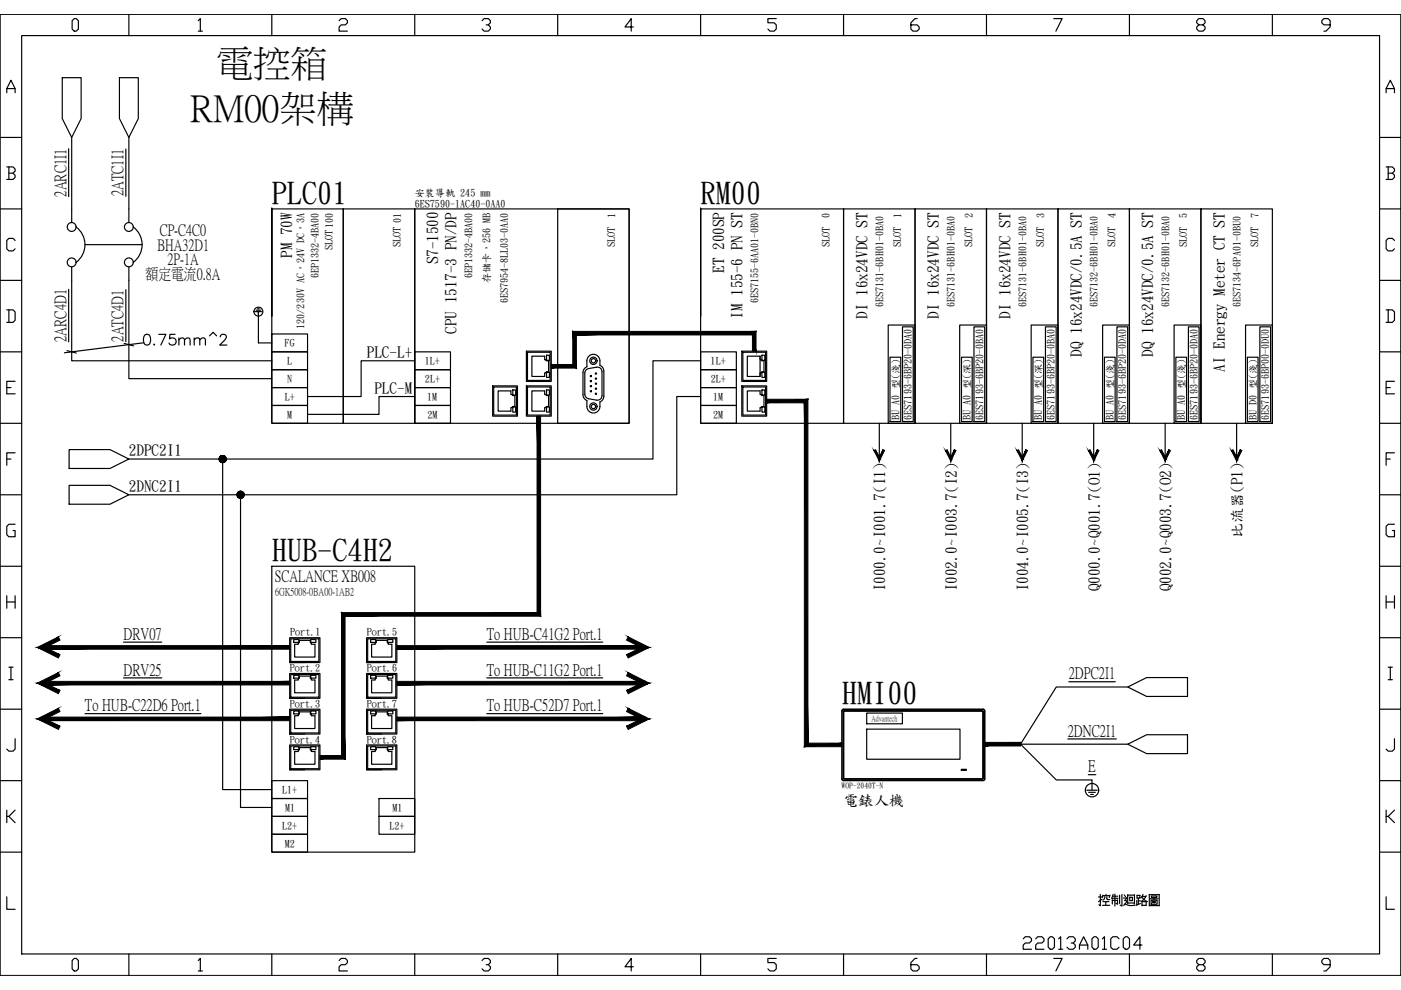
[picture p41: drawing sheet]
<svg xmlns="http://www.w3.org/2000/svg" width="297mm" height="210mm" viewBox="0 0 297 210" stroke-linecap="round" stroke-linejoin="round" font-family="sans-serif">
<defs><g id="words">
<g font-size="7.9">
<text x="45.8" y="16">電控箱</text>
<text x="40.3" y="25.5">RM00架構</text>
</g>
<g font-size="6.4">
<text x="57.6" y="43">PLC01</text>
<text x="148.5" y="43">RM00</text>
<text x="57.6" y="118.8">HUB-C4H2</text>
<text x="178.5" y="149.1">HMI00</text>
</g>
<g font-size="6.2">
<text x="37" y="74.4">mm^2</text>
<text x="215.9" y="202.5">22013A01C04</text>
</g>
<text font-size="5.7" x="29.6" y="74.4">0.75</text>
<g font-size="3.5">
<text x="13.9" y="41.7" transform="rotate(-90 13.9 41.7)">2ARC1I1</text>
<text x="26" y="41.6" transform="rotate(-90 26 41.6)">2ATC1I1</text>
<text x="13.9" y="72.5" transform="rotate(-90 13.9 72.5)">2ARC4D1</text>
<text x="26" y="72.4" transform="rotate(-90 26 72.4)">2ATC4D1</text>
<text x="26.2" y="135.5">DRV07</text>
<text x="103.2" y="135.5">To HUB-C41G2 Port.1</text>
<text x="26.2" y="143">DRV25</text>
<text x="103.2" y="143">To HUB-C11G2 Port.1</text>
<text x="226.6" y="143.9">2DPC2I1</text>
<text x="18" y="150.6">To HUB-C22D6 Port.1</text>
<text x="103.2" y="150.6">To HUB-C52D7 Port.1</text>
<text x="226.4" y="156">2DNC2I1</text>
<text x="230.7" y="163.6">E</text>
</g>
<g font-size="3.4">
<text x="33.3" y="53">BHA32D1</text>
<text x="33.9" y="49.8">CP-C4C0</text>
<text x="30.9" y="59.1">額定電流0.8A</text>
<text x="35.5" y="56">2P-1A</text>
<text x="58.3" y="123.1">SCALANCE XB008</text>
</g>
<g font-size="3.2">
<text x="61.8" y="54.7" transform="rotate(-90 61.8 54.7)">PM 70W</text>
<text x="92.8" y="56.1" transform="rotate(-90 92.8 56.1)">S7-1500</text>
<text x="153.4" y="57.8" transform="rotate(-90 153.4 57.8)">ET 200SP</text>
<text x="96.6" y="70.8" transform="rotate(-90 96.6 70.8)">CPU 1517-3 PN/DP</text>
<text x="157.3" y="67.6" transform="rotate(-90 157.3 67.6)">IM 155-6 PN ST</text>
<text x="183.8" y="67.6" transform="rotate(-90 183.8 67.6)">DI 16x24VDC ST</text>
<text x="198.9" y="67.6" transform="rotate(-90 198.9 67.6)">DI 16x24VDC ST</text>
<text x="214.1" y="67.6" transform="rotate(-90 214.1 67.6)">DI 16x24VDC ST</text>
<text x="77.8" y="75.7">PLC-L+</text>
<text x="229.2" y="75.6" transform="rotate(-90 229.2 75.6)">DQ 16x24VDC/0.5A ST</text>
<text x="244.4" y="75.6" transform="rotate(-90 244.4 75.6)">DQ 16x24VDC/0.5A ST</text>
<text x="79.4" y="83.3">PLC-M</text>
<text x="259.5" y="78.8" transform="rotate(-90 259.5 78.8)">AI Energy Meter CT ST</text>
<text x="27.3" y="96.6">2DPC2I1</text>
<text x="27.3" y="104.1">2DNC2I1</text>
<text x="263.3" y="104.5" transform="rotate(-90 263.3 104.5)">(P1)</text>
<text x="263.3" y="114.2" transform="rotate(-90 263.3 114.2)">比流器</text>
<text x="187.6" y="125.4" transform="rotate(-90 187.6 125.4)">I000.0~I001.7(I1)</text>
<text x="202.7" y="125.4" transform="rotate(-90 202.7 125.4)">I002.0~I003.7(I2)</text>
<text x="217.9" y="125.4" transform="rotate(-90 217.9 125.4)">I004.0~I005.7(I3)</text>
<text x="233" y="125.4" transform="rotate(-90 233 125.4)">Q000.0~Q001.7(O1)</text>
<text x="248.2" y="125.4" transform="rotate(-90 248.2 125.4)">Q002.0~Q003.7(O2)</text>
<text x="178.8" y="170.7">電錶人機</text>
</g>
<text font-size="2.3" x="58.3" y="126.2">6GK5008-0BA00-1AB2</text>
<g font-size="2.1">
<text x="87.9" y="41.6">安裝導軌245 mm</text>
<text x="87.9" y="43.9">6ES7590-1AC40-0AA0</text>
<text x="130.4" y="46.1" transform="rotate(-90 130.4 46.1)">1</text>
<text x="175.8" y="46.1" transform="rotate(-90 175.8 46.1)">0</text>
<text x="191" y="46.1" transform="rotate(-90 191 46.1)">1</text>
<text x="206.1" y="46.1" transform="rotate(-90 206.1 46.1)">2</text>
<text x="221.3" y="46.1" transform="rotate(-90 221.3 46.1)">3</text>
<text x="236.4" y="46.1" transform="rotate(-90 236.4 46.1)">4</text>
<text x="251.6" y="46.1" transform="rotate(-90 251.6 46.1)">5</text>
<text x="266.7" y="46.1" transform="rotate(-90 266.7 46.1)">7</text>
<text x="70.5" y="53.1" transform="rotate(-90 70.5 53.1)">SLOT 100</text>
<text x="84.9" y="52.3" transform="rotate(-90 84.9 52.3)">SLOT 01</text>
<text x="130.3" y="52.3" transform="rotate(-90 130.3 52.3)">SLOT</text>
<text x="175.8" y="52.3" transform="rotate(-90 175.8 52.3)">SLOT</text>
<text x="190.9" y="52.3" transform="rotate(-90 190.9 52.3)">SLOT</text>
<text x="206.1" y="52.3" transform="rotate(-90 206.1 52.3)">SLOT</text>
<text x="221.2" y="52.3" transform="rotate(-90 221.2 52.3)">SLOT</text>
<text x="236.4" y="52.3" transform="rotate(-90 236.4 52.3)">SLOT</text>
<text x="251.5" y="52.3" transform="rotate(-90 251.5 52.3)">SLOT</text>
<text x="266.7" y="52.3" transform="rotate(-90 266.7 52.3)">SLOT</text>
<text x="67.5" y="59" transform="rotate(-90 67.5 59)">6EP1332-4BA00</text>
<text x="100.1" y="59" transform="rotate(-90 100.1 59)">6EP1332-4BA00</text>
<text x="103.8" y="60.1" transform="rotate(-90 103.8 60.1)">存储卡，256 MB</text>
<text x="107.6" y="64.3" transform="rotate(-90 107.6 64.3)">6ES7954-8LL03-0AA0</text>
<text x="160.7" y="64.3" transform="rotate(-90 160.7 64.3)">6ES7155-6AA01-0BN0</text>
<text x="187.2" y="65.1" transform="rotate(-90 187.2 65.1)">6ES7131-6BH01-0BA0</text>
<text x="202.3" y="65.1" transform="rotate(-90 202.3 65.1)">6ES7131-6BH01-0BA0</text>
<text x="217.5" y="65.1" transform="rotate(-90 217.5 65.1)">6ES7131-6BH01-0BA0</text>
<text x="232.6" y="65.1" transform="rotate(-90 232.6 65.1)">6ES7132-6BH01-0BA0</text>
<text x="247.8" y="65.1" transform="rotate(-90 247.8 65.1)">6ES7132-6BH01-0BA0</text>
<text x="262.9" y="65.1" transform="rotate(-90 262.9 65.1)">6ES7134-6PA01-0BU0</text>
<text x="64.4" y="69.7" transform="rotate(-90 64.4 69.7)">120/230V AC，24V DC，3A</text>
<text x="60.3" y="73.4">FG</text>
<text x="60.9" y="77.2">L</text>
<text x="90.1" y="77.2">1L+</text>
<text x="150.7" y="77.2">1L+</text>
<text x="60.9" y="81">N</text>
<text x="90.1" y="81">2L+</text>
<text x="150.7" y="81">2L+</text>
<text x="60.4" y="84.8">L+</text>
<text x="60.9" y="88.6">M</text>
<text x="90.6" y="84.8">1M</text>
<text x="90.6" y="88.6">2M</text>
<text x="151.2" y="84.8">1M</text>
<text x="151.2" y="88.6">2M</text>
<text x="190.5" y="89" transform="rotate(-90 190.5 89)">BU A0 型(淺)</text>
<text x="193.2" y="89" transform="rotate(-90 193.2 89)">6ES7193-6BP20-0DA0</text>
<text x="205.7" y="89" transform="rotate(-90 205.7 89)">BU A0 型(深)</text>
<text x="208.4" y="89" transform="rotate(-90 208.4 89)">6ES7193-6BP20-0BA0</text>
<text x="220.8" y="89" transform="rotate(-90 220.8 89)">BU A0 型(深)</text>
<text x="223.5" y="89" transform="rotate(-90 223.5 89)">6ES7193-6BP20-0BA0</text>
<text x="236" y="89" transform="rotate(-90 236 89)">BU A0 型(淺)</text>
<text x="238.7" y="89" transform="rotate(-90 238.7 89)">6ES7193-6BP20-0DA0</text>
<text x="251.2" y="89" transform="rotate(-90 251.2 89)">BU A0 型(淺)</text>
<text x="253.8" y="89" transform="rotate(-90 253.8 89)">6ES7193-6BP20-0DA0</text>
<text x="266.3" y="89" transform="rotate(-90 266.3 89)">BU D0 型(淺)</text>
<text x="269" y="89" transform="rotate(-90 269 89)">6ES7193-6BP00-0DU0</text>
<text x="61.5" y="134.7">Port.1</text>
<text x="77.8" y="134.7">Port.5</text>
<text x="61.5" y="142.3">Port.2</text>
<text x="77.8" y="142.3">Port.6</text>
<text x="61.4" y="149.9">Port.3</text>
<text x="77.7" y="149.9">Port.7</text>
<text x="61.4" y="157.5">Port.4</text>
<text x="77.8" y="157.5">Port.8</text>
<text x="59.8" y="168.1">L1+</text>
<text x="60.5" y="171.9">M1</text>
<text x="83.2" y="171.9">M1</text>
<text x="59.8" y="175.7">L2+</text>
<text x="60.4" y="179.5">M2</text>
<text x="82.6" y="175.7">L2+</text>
</g>
<text font-size="1.7" x="184.8" y="152.9">Advantech</text>
<text font-size="1.6" x="178.4" y="167.2">WOP-2040T-N</text>
</g></defs>
<g fill="none" stroke="#000" stroke-width=".25">
<path d="M.1 3h296.9v203.8M1.4 19.7v-.9l.9-1.8 .9 1.8v.9M1.4 18.8h1.8M4.6 7.5h287.9v194.8h-287.9zM15.7 3.9h.5l.4 .5v1.8l-.4 .4h-.5l-.4-.4v-1.8zM27.3 3v4.5M42 4.4l.5-.5v2.7M42 6.6h.9M57.6 3v4.5M71.9 4.4l.4-.5h.9l.5 .5v.4l-.5 .5h-.9l-.4 .4v.9h1.8M87.9 3v4.5M102.2 4.4l.4-.5h.9l.5 .5v.4l-.5 .5h-.4"/>
<path d="M103.5 5.3l.5 .4v.5l-.5 .4h-.9l-.4-.4M118.2 3v4.5M134.3 5.7h-1.8l1.3-1.8v2.7M148.5 3v4.5M164.6 3.9h-1.8v.9h1.3l.5 .5v.9l-.5 .4h-.8l-.5-.4M178.8 3v4.5M194.4 3.9h-.4l-.9 .9v1.4l.5 .4h.8l.5-.4v-.5l-.5-.4h-1.3M209.2 3v4.5M223.4 3.9h1.8l-1.3 2.7M239.5 3v4.5M254.2 5.3l-.5-.5v-.4l.5-.5h.9l.4 .5v.4l-.4 .5h-.9l-.5 .4v.5l.5 .4h.9l.4-.4v-.5l-.4-.4M269.8 3v4.5"/>
<path d="M282 5.3h-1.3l-.5-.5v-.4l.5-.5h.9l.4 .5v1.3l-.9 .9h-.4M293.9 19.7v-.9l.9-1.8 .9 1.8v.9M293.9 18.8h1.8M.1 29.1h4.5M1.4 35.4h1.4l.4 .4v.5l-.4 .4M1.9 36.7h.9l.4 .5v.4l-.4 .4h-1.4M1.9 35.4v2.6M292.5 29.1h4.5M293.9 35.4h1.3l.5 .4v.5l-.5 .4M294.3 36.7h.9l.5 .5v.4l-.5 .4h-1.3M294.3 35.4v2.6M.1 44.3h4.5"/>
<path d="M.1 59.4h4.5M3.2 51l-.4-.5h-.9l-.5 .5v1.8l.5 .4h.9l.4-.4M292.5 44.3h4.5M292.5 59.4h4.5M295.7 51l-.5-.5h-.9l-.4 .5v1.8l.4 .4h.9l.5-.4M.1 74.6h4.5M1.4 65.7h1.4l.4 .4v1.8l-.4 .5h-1.4M1.9 65.7v2.7M292.5 74.6h4.5M293.9 65.7h1.3l.5 .4v1.8l-.5 .5h-1.3M294.3 65.7v2.7M.1 89.8h4.5"/>
<path d="M1.4 82.2h.9M1.4 97.3h.9M3.2 80.8h-1.8v2.7h1.8M3.2 96h-1.8v2.7M292.5 89.8h4.5M293.9 82.2h.9M293.9 97.3h.9M295.7 80.8h-1.8v2.7h1.8M295.7 96h-1.8v2.7M.1 104.9h4.5M3.2 111.2h-1.3l-.5 .4v1.8l.5 .4h1.3v-1.3h-.4M292.5 104.9h4.5"/>
<path d="M295.7 111.2h-1.4l-.4 .4v1.8l.4 .4h1.4v-1.3h-.5M.1 120.1h4.5M.1 135.2h4.5M1.4 126.3v2.7M1.4 127.6h1.8M3.2 126.3v2.7M292.5 120.1h4.5M292.5 135.2h4.5M293.9 127.6h1.8M293.9 126.3v2.7M295.7 126.3v2.7M.1 150.4h4.5"/>
<path d="M1.9 141.5h.9M1.9 144.1h.9M2.3 141.5v2.6M3.2 156.6v2.2l-.4 .5h-.9l-.5-.5M292.5 150.4h4.5M294.3 141.5h.9M294.3 144.1h.9M294.8 141.5v2.6M295.7 156.6v2.2l-.5 .5h-.9l-.4-.5M.1 165.5h4.5M1.4 171.8v2.6M1.9 173.1l1.3 1.3"/>
<path d="M3.2 171.8l-1.3 1.3h-.5M292.5 165.5h4.5M293.9 171.8v2.6M294.3 173.1l1.4 1.3M295.7 171.8l-1.4 1.3h-.4M.1 180.7h4.5M1.4 190.1v2.7h1.8M292.5 180.7h4.5M293.9 190.1v2.7h1.8M15.7 203.2h.5l.4 .5v1.7l-.4 .5h-.5l-.4-.5v-1.7zM27.3 202.3v4.5M42 203.7l.5-.5v2.7"/>
<path d="M42 205.9h.9M57.6 202.3v4.5M71.9 203.7l.4-.5h.9l.5 .5v.4l-.5 .4h-.9l-.4 .5v.9h1.8M87.9 202.3v4.5M102.2 203.7l.4-.5h.9l.5 .5v.4l-.5 .4h-.4M103.5 204.5l.5 .5v.4l-.5 .5h-.9l-.4-.5M118.2 202.3v4.5M134.3 205h-1.8l1.3-1.8v2.7M148.5 202.3v4.5M164.6 203.2h-1.8v.9h1.3l.5 .4v.9l-.5 .5h-.8l-.5-.5M178.8 202.3v4.5M194.4 203.2h-.4l-.9 .9v1.3l.5 .5h.8l.5-.5v-.4l-.5-.5h-1.3"/>
<path d="M209.2 202.3v4.5M223.4 203.2h1.8l-1.3 2.7M239.5 202.3v4.5M254.2 204.5l-.5-.4v-.4l.5-.5h.9l.4 .5v.4l-.4 .4h-.9l-.5 .5v.4l.5 .5h.9l.4-.5v-.4l-.4-.5M269.8 202.3v4.5M282 204.5h-1.3l-.5-.4v-.4l.5-.5h.9l.4 .5v1.3l-.9 .9h-.4"/>
</g>
<!-- layer: 0 -->
<g fill="none" stroke="#000" stroke-width=".25">
<path d="M13.2 16.5h4v8.6l-2 4-2-4zM25.3 16.5h4v8.6l-2 4-2-4zM14.6 31.5v10.2M15.2 29.1v18.1M26.7 31.6v10M27.3 29.1v18.1M15.2 56.6v19.9h42.4M16.1 48.1a4.7 4.7 0 0 1 0 7.5M18 51.9h12.1M27.3 56.6v23.7h30.3M28.3 48.1a4.7 4.7 0 0 1 0 7.5M57.6 44.3h15.2v45.5h-15.2z"/>
<path d="M57.6 44.3h.1M57.6 44.3v22.7v-22.7M72.8 44.3h15.1v45.5h-15.1zM87.9 44.3h45.5v45.5h-45.5zM118.2 44.3h15.2v45.5h-15.2zM148.5 44.3h30.3v45.5h-30.3zM148.5 44.3h.1M148.5 44.3v22.7v-22.7M178.8 44.3h15.2v45.5h-15.2zM194 44.3h15.2v45.5h-15.2zM209.2 44.3h15.1v45.5h-15.1zM224.3 44.3h15.2v45.5h-15.2z"/>
<path d="M239.5 44.3h15.1v45.5h-15.1zM254.6 44.3h15.2v45.5h-15.2zM14.6 61.3v11.2M26.7 61.4v11M54 66.1h1.5M54.3 65.8h1M54.6 65.5h.4M54.8 66.1v6.6h2.8M57.6 70.8h7.6v3.8h-7.6zM57.6 74.6h7.6v3.8h-7.6zM57.6 78.4h7.6v3.8h-7.6zM87.9 74.6h7.6v3.8h-7.6z"/>
<path d="M87.9 78.4h7.6v3.8h-7.6zM87.9 76.5h-11.3v7.6h-11.4M111.6 74.5h5.3v6.4h-5.3zM111.8 74.7h4.8v6h-4.8zM112.8 75.5h2.7v.8h.3v.2h.5v2.3h-.5v.2h-.3v.8h-2.7zM115.9 75.3h.6v1.1h-.6zM115.9 78.9h.6v1.1h-.6zM148.5 74.6h7.6v3.8h-7.6zM148.5 78.4h7.6v3.8h-7.6zM148.5 76.5h-10.1v20.8h-111.1M157.3 74.5h5.2v6.4h-5.2zM157.5 74.7h4.8v6h-4.8z"/>
<path d="M161.1 75.5h-2.7v4.3h2.7M161.1 75.5v.8h.4v.2h.5v2.3h-.5v.2h-.4v.8M161.1 75.5v4.3M161.5 75.3h.7v1.1h-.7zM161.5 78.9h.7v1.1h-.7zM188.3 68.9h5.7v20.9h-5.7zM188.7 75.7h2.3v13.7h-2.3zM191.3 69.3h2.3v20.1h-2.3zM203.5 68.9h5.7v20.9h-5.7zM203.9 75.7h2.2v13.7h-2.2zM206.5 69.3h2.3v20.1h-2.3zM218.6 68.9h5.7v20.9h-5.7z"/>
<path d="M219 75.7h2.3v13.7h-2.3zM221.7 69.3h2.2v20.1h-2.2zM233.8 68.9h5.7v20.9h-5.7zM234.2 75.7h2.2v13.7h-2.2zM236.8 69.3h2.3v20.1h-2.3zM248.9 68.9h5.7v20.9h-5.7zM249.3 75.7h2.3v13.7h-2.3zM252 69.3h2.2v20.1h-2.2zM264.1 68.9h5.7v20.9h-5.7zM264.5 75.7h2.2v13.7h-2.2zM267.1 69.3h2.3v20.1h-2.3zM14.7 95.3h8.6l4 2-4 2h-8.6z"/>
<path d="M47.2 97.3v70.1h10.4M57.6 82.2h7.6v3.8h-7.6zM57.6 86h7.6v3.8h-7.6zM87.9 82.2h7.6v3.8h-7.6zM87.9 86h7.6v3.8h-7.6zM87.9 84.1h-7.5v3.8h-15.2M104.4 81.8h5.3v6.4h-5.3zM104.7 82h4.8v6h-4.8zM105.6 82.9h2.7v.7h.4v.3h.5v2.3h-.5v.2h-.4v.8h-2.7zM108.7 82.7h.6v1.1h-.6zM108.7 86.3h.6v1.1h-.6zM111.6 81.8h5.3v6.4h-5.3z"/>
<path d="M111.8 82h4.8v6h-4.8zM112.8 82.9h2.7v.7h.3v.3h.5v2.3h-.5v.2h-.3v.8h-2.7zM115.9 82.7h.6v1.1h-.6zM115.9 86.3h.6v1.1h-.6zM148.5 82.2h7.6v3.8h-7.6zM148.5 86h7.6v3.8h-7.6zM148.5 84.1h-5v20.8h-116.2M157.3 81.8h5.2v6.4h-5.2zM157.5 82h4.8v6h-4.8zM158.4 82.9h2.7v.7h.4v.3h.5v2.3h-.5v.2h-.4v.8h-2.7zM161.5 82.7h.7v1.1h-.7zM161.5 86.3h.7v1.1h-.7z"/>
<path d="M186.4 89.8v7.5M201.6 89.8v7.5M216.7 89.8v7.5M231.9 89.8v7.5M247 89.8v7.5M262.2 89.8v7.5M14.7 102.9h8.6l4 2-4 2h-8.6zM51 104.9v66.3h6.6M26.2 136.2h8.1M57.6 120.1h30.3v60.6h-30.3zM61.4 135.2h6.4v5.3h-6.4zM61.6 135.4h6v4.8h-6z"/>
<path d="M62.3 135.6h1.1v.6h-1.1zM62.5 136.6h.7v-.3h.3v-.5h2.3v.5h.2v.3h.8v2.7h-4.3zM65.9 135.6h1.1v.6h-1.1zM77.7 135.2h6.4v5.3h-6.4zM78 135.4h5.9v4.8h-5.9zM78.6 135.6h1.1v.6h-1.1zM78.8 136.6h.8v-.3h.2v-.5h2.3v.5h.2v.3h.8v2.7h-4.3zM82.2 135.6h1.1v.6h-1.1zM103.2 136.2h24.6M18 151.3h24.6M26.2 143.7h8.1M61.4 142.8h6.4v5.3h-6.4z"/>
<path d="M61.4 150.4h6.4v5.2h-6.4zM61.4 157.9h6.4v5.3h-6.4zM61.4 148.1h3.2M61.4 140.5h3.2M61.4 155.6h3.2M61.6 143h6v4.8h-6zM61.6 150.6h6v4.8h-6zM61.6 158.2h6v4.8h-6zM62.3 143.2h1.1v.6h-1.1zM62.3 150.8h1.1v.6h-1.1zM62.3 158.3h1.1v.6h-1.1zM62.5 144.2h.7v-.4h.3v-.4h2.3v.4h.2v.4h.8v2.7h-4.3z"/>
<path d="M62.5 151.8h.7v-.4h.3v-.5h2.3v.5h.2v.4h.8v2.7h-4.3zM62.5 159.3h.7v-.3h.3v-.5h2.3v.5h.2v.3h.8v2.7h-4.3zM65.9 143.2h1.1v.6h-1.1zM65.9 150.8h1.1v.6h-1.1zM65.9 158.3h1.1v.6h-1.1zM77.7 142.8h6.4v5.3h-6.4zM77.7 150.4h6.4v5.2h-6.4zM77.7 157.9h6.4v5.3h-6.4zM77.7 148.1h3.2M77.7 140.5h3.2M77.7 155.6h3.2M78 143h5.9v4.8h-5.9z"/>
<path d="M78 150.6h5.9v4.8h-5.9zM78 158.2h5.9v4.8h-5.9zM78.6 143.2h1.1v.6h-1.1zM78.6 150.8h1.1v.6h-1.1zM78.6 158.3h1.1v.6h-1.1zM78.8 144.2h.8v-.4h.2v-.4h2.3v.4h.2v.4h.8v2.7h-4.3zM78.8 151.8h.8v-.4h.2v-.5h2.3v.5h.2v.4h.8v2.7h-4.3zM78.8 159.3h.8v-.3h.2v-.5h2.3v.5h.2v.3h.8v2.7h-4.3zM82.2 143.2h1.1v.6h-1.1zM82.2 150.8h1.1v.6h-1.1zM82.2 158.3h1.1v.6h-1.1zM103.2 151.3h24.6"/>
<path d="M103.2 143.7h24.6M178.5 150.7v14.5l.2 .2 29.7 .1 .4-.3v-14.5M178.8 150.4l-.3 .3M178.8 150.4h29.6M178.9 150.7h29.5v14.4h-29.5zM178.9 150.8h29.5v14.3h-29.5zM179 150.7l-.2 .2M183.8 154.6h19.7v6.4h-19.7zM183.8 151.2h7.5v2.3h-7.5zM208.2 150.7l.3 .2M208.4 150.4l.4 .3M208.8 150.7v14.5l-.2 .3h-29.8l-.3-.3"/>
<path d="M226.4 156.7h10.3M226.6 144.6h9.9M239.1 157.8h-22.7l7.6 7.6h7.5v2.1M239.1 145.7h-15.1l-7.6 12.1M239.1 145.7l4-2h8.7v4h-8.7zM239.1 157.8l4-2h8.7v4h-8.7zM57.6 165.5h7.6v3.8h-7.6zM57.6 169.3h7.6v3.8h-7.6zM57.6 173.1h7.6v3.8h-7.6zM57.6 176.9h7.6v3.8h-7.6zM61.4 163.2h3.2M77.7 163.2h3.2"/>
<path d="M80.4 169.3h7.5v3.8h-7.5zM80.4 173.1h7.5v3.8h-7.5zM178.8 165l.2 .2h29.2l.3-.2M203.8 163.1h1.1v.2h-1.1zM230.4 167.5h2.3M230.7 164.3h1.6M230.8 168h1.4M231.2 168.4h.6"/>
<circle cx="15.2" cy="48.1" r=".94"/>
<circle cx="15.2" cy="55.6" r=".94"/>
<circle cx="27.3" cy="55.6" r=".94"/>
<circle cx="27.3" cy="48.1" r=".94"/>
<circle cx="54.8" cy="66.1" r=".94"/>
<circle cx="231.5" cy="167.5" r="1.42"/>
</g>
<!-- layer: 20000_FRONT_O -->
<g fill="none" stroke="#000" stroke-width=".25">
<path d="M124.2 78.5l.6-.4 1.7-.3a.97 .97 0 0 1 1.1 1v5.1a.98 .98 0 0 1-1.1 .9l-1.7-.3a.96 .96 0 0 1-.8-.9v-4.5zM125 75.4a1.38 1.38 0 0 1 1.4-.1 1.38 1.38 0 0 1 .8 1.2v1a1.34 1.34 0 0 1 .8 1.2v5.3a1.33 1.33 0 0 1-.8 1.2 1.83 1.83 0 0 1-1 2.3 1.38 1.38 0 0 1-1.8-1.3v-1.3a1.31 1.31 0 0 1-.8-1.2v-4.7a1.32 1.32 0 0 1 .8-1.2 2.21 2.21 0 0 1 .6-2.4z"/>
<circle cx="125.3" cy="79.7" r=".13"/>
<circle cx="125.8" cy="76.5" r=".78"/>
<circle cx="125.8" cy="76.5" r=".46"/>
<circle cx="126.3" cy="79.2" r=".13"/>
<circle cx="125.3" cy="83" r=".13"/>
<circle cx="125.3" cy="81.9" r=".13"/>
<circle cx="125.3" cy="80.8" r=".13"/>
<circle cx="125.8" cy="86.2" r=".78"/>
<circle cx="125.8" cy="86.2" r=".46"/>
<circle cx="126.3" cy="83.5" r=".13"/>
<circle cx="126.3" cy="82.4" r=".13"/>
<circle cx="126.3" cy="81.3" r=".13"/>
<circle cx="126.3" cy="80.3" r=".13"/>
</g>
<!-- layer: 0 -->
<g fill="#000" stroke="#000" stroke-width=".21">
<path d="M47.2 97.3h.8v.1zM51 104.9h.8l-.1 .1z"/>
<path d="M159.5 71v3.5h.8zM159.5 71l.8-.7v4.2zM122.2 71h37.3l.8-.7zM121.4 70.3h38.9l-38.1 .7zM121.4 70.3l.8 7.7v-7zM121.4 70.3l.8 7.7-.8-.7zM116.9 78h5.3l-.8-.7zM116.9 77.3h4.5l-4.5 .7z"/>
<path d="M46.5 97.4v.2l.7-.3zM46.5 97.6l.7-.3-.7 .4zM46.5 97.7l.1 .1 .6-.5z"/>
<path d="M46.5 97.1v.1l.7 .1zM46.5 97.2l.7 .1h-.7zM46.5 97.3v.1l.7-.1z"/>
<path d="M46.6 97.8l.1 .1 .5-.6zM46.7 97.9l.5-.6-.4 .6zM47.2 97.3l-.4 .6 .1 .1z"/>
<path d="M46.7 96.8l-.1 .1 .6 .4zM46.6 96.9l.6 .4-.7-.3zM46.5 97v.1l.7 .2z"/>
<path d="M47.2 97.3l-.3 .7h.1zM47.2 97.3l-.1 .8-.1-.1zM47.2 97.3l-.1 .8h.1z"/>
<path d="M46.9 96.7l.3 .6-.2-.7zM46.8 96.7h.1l.3 .6zM46.7 96.8l.5 .5-.4-.6z"/>
<path d="M47.2 97.3v.8h.1zM47.2 97.3l.2 .7-.1 .1zM47.2 97.3l.2 .7h.2z"/>
<path d="M47.2 96.6v.7l.1-.7zM47.1 96.6h.1v.7zM47 96.6l.2 .7-.1-.7z"/>
<path d="M47.2 97.3l.4 .7 .1-.1zM47.2 97.3l.5 .6zM47.2 97.3l.5 .6 .1-.1z"/>
<path d="M47.6 96.7l-.4 .6 .5-.6zM47.4 96.6l.2 .1-.4 .6zM47.3 96.6l-.1 .7 .2-.7z"/>
<path d="M47.2 97.3l.6 .5 .1-.1zM47.2 97.3l.7 .3v.1zM47.2 97.3l.7 .3 .1-.2z"/>
<path d="M47.2 97.3l.7-.3-.1-.1zM47.2 97.3l.5-.5 .1 .1zM47.7 96.7l-.5 .6 .5-.5z"/>
<path d="M47.2 97.3h.8v-.1zM47.2 97.3l.7-.2 .1 .1zM47.2 97.3l.7-.2v-.1z"/>
<path d="M187.2 95.3l-.8 2.5 1.1-2.3zM187.2 95.3l-.8 2.5v-.9zM185.3 95.5l1.1 2.3v-.9zM185.3 95.5l.3-.2 .8 1.6z"/>
<path d="M202.4 95.3l-.8 2.5 1.1-2.3zM202.4 95.3l-.8 2.5v-.9zM200.5 95.5l1.1 2.3v-.9zM200.5 95.5l.3-.2 .8 1.6z"/>
<path d="M217.5 95.3l-.8 2.5 1.1-2.3zM217.5 95.3l-.8 2.5v-.9zM215.6 95.5l1.1 2.3v-.9zM215.6 95.5l.4-.2 .7 1.6z"/>
<path d="M232.7 95.3l-.8 2.5 1.1-2.3zM232.7 95.3l-.8 2.5v-.9zM230.8 95.5l1.1 2.3v-.9zM230.8 95.5l.3-.2 .8 1.6z"/>
<path d="M247.8 95.3l-.8 2.5 1.2-2.3zM247.8 95.3l-.8 2.5v-.9zM245.9 95.5l1.1 2.3v-.9zM245.9 95.5l.4-.2 .7 1.6z"/>
<path d="M263 95.3l-.8 2.5 1.1-2.3zM263 95.3l-.8 2.5v-.9zM261.1 95.5l1.1 2.3v-.9zM261.1 95.5l.3-.2 .8 1.6z"/>
<path d="M50.3 105v.1l.7-.2zM50.3 105.1l.7-.2-.7 .3zM50.3 105.2l.1 .2 .6-.5z"/>
<path d="M50.3 104.7v.1l.7 .1zM50.3 104.8l.7 .1h-.8zM50.2 104.9l.1 .1 .7-.1z"/>
<path d="M50.4 105.4h.1l.5-.5zM50.5 105.4l.5-.5-.4 .6zM51 104.9l-.4 .6 .1 .1z"/>
<path d="M50.5 104.4l-.1 .1 .6 .4zM50.4 104.5l.6 .4-.7-.3zM50.3 104.6v.1l.7 .2z"/>
<path d="M51 104.9l-.3 .7h.1zM51 104.9l-.1 .8-.1-.1zM51 104.9l-.1 .8h.1z"/>
<path d="M50.7 104.2l.3 .7-.2-.7zM50.6 104.3l.1-.1 .3 .7zM50.5 104.4l.5 .5-.4-.6z"/>
<path d="M51 104.9v.8h.1zM51 104.9l.2 .7-.1 .1zM51 104.9l.2 .7h.1z"/>
<path d="M51 104.1v.8l.1-.7zM50.9 104.2l.1-.1v.8zM50.8 104.2l.2 .7-.1-.7z"/>
<path d="M51 104.9l.3 .7 .1-.1zM51 104.9l.5 .5-.1 .1zM51 104.9l.5 .5h.1z"/>
<path d="M51.3 104.2l-.3 .7 .4-.6zM51.2 104.2h.1l-.3 .7zM51.1 104.2l-.1 .7 .2-.7z"/>
<path d="M51 104.9l.6 .5 .1-.2zM51 104.9l.7 .2v.1zM51 104.9l.7 .2v-.1z"/>
<path d="M51 104.9l.7-.3-.1-.1zM51.5 104.4l.1 .1-.6 .4zM51.4 104.3l-.4 .6 .5-.5z"/>
<path d="M51 104.9h.8l-.1-.1zM51 104.9l.7-.2v.1zM51 104.9l.7-.2v-.1z"/>
<path d="M8.8 136.9v.7l52.6-.7zM8.8 137.6l52.6-.7v.7z"/>
<path d="M7.9 137.3l4.5 2.2 .3-.7zM7.9 137.3h1.7l3.1 1.5zM7.9 137.3h1.7l2.8-2.3zM9.6 137.3l2.8-2.3 .3 .7z"/>
<path d="M132.8 138.8l4.8-1.5-4.4 2.2zM132.8 138.8l4.8-1.5h-1.7zM133.2 135l4.4 2.3h-1.7zM133.2 135l-.4 .7 3.1 1.6z"/>
<path d="M84.1 137.6h52.7v-.7zM84.1 136.9h52.7l-52.7 .7z"/>
<path d="M8.8 152v.8l52.6-.8zM8.8 152.8l52.6-.8v.8z"/>
<path d="M8.8 144.5v.7l52.6-.7zM8.8 145.2l52.6-.7v.7z"/>
<path d="M7.9 152.4l4.5 2.3 .3-.7zM7.9 152.4h1.7l3.1 1.6zM7.9 152.4h1.7l2.8-2.2zM9.6 152.4l2.8-2.2 .3 .7z"/>
<path d="M7.9 144.8l4.5 2.3 .3-.7zM7.9 144.8h1.7l3.1 1.6zM7.9 144.8h1.7l2.8-2.2zM9.6 144.8l2.8-2.2 .3 .7z"/>
<path d="M132.8 154l4.8-1.6-4.4 2.3zM132.8 154l4.8-1.6h-1.7zM133.2 150.2l4.4 2.2h-1.7zM133.2 150.2l-.4 .7 3.1 1.5z"/>
<path d="M132.8 146.4l4.8-1.6-4.4 2.3zM132.8 146.4l4.8-1.6h-1.7zM133.2 142.6l4.4 2.2h-1.7zM133.2 142.6l-.4 .7 3.1 1.5z"/>
<path d="M84.1 152.8h52.7v-.8zM84.1 152h52.7l-52.7 .8z"/>
<path d="M84.1 145.2h52.7v-.7zM84.1 144.5h52.7l-52.7 .7z"/>
<path d="M170.5 158.3h8v-.7zM170.5 158.3l.8-.7h7.2zM170.5 85.4v72.9l.8-.7zM170.5 85.4l.8-.8v73zM162.5 85.4h8l.8-.8zM162.5 84.6h8.8l-8.8 .8z"/>
<path d="M208.8 157.4v.8l7.6-.8zM208.8 158.2l7.6-.8v.8z"/>
<path d="M67.8 160.2v.8l4.6-.8zM67.8 161l4.6-.8 .8 .8zM72.4 129.9v30.3l.8 .8zM72.4 129.9l.8 .7v30.4zM72.4 129.9l.8 .7 40.7-.7zM73.2 130.6l40.7-.7 .7 .7zM113.9 88.2v41.7l.7 .7zM113.9 88.2h.7v42.4z"/>
</g>
<path d="M14.2 74.3l2 .6M26.3 72.8l2 .5M30.4 72.7l-16.8 2.1" fill="none" stroke="#000" stroke-width=".25"/>
<g fill="none" stroke="#000" stroke-width=".25">
<path d="M232.9 190.2h.7M233.3 189.6v2.5l-.3-.3M233.6 190.7l-.7 .5M233.7 192h1.6M233.8 189.9h1.5M233.8 191.2h1.3M233.8 189.8l-.1 .5M234.2 190.1v.3l-.4 .4M234.4 191.2v.8M234.5 189.6v.3M234.7 190.1v.6h.6M235.3 189.8l-.1 .5"/>
<path d="M235.8 190.5h1.2M235.8 190.7v1M235.8 190.9h1.1M235.9 190h1.1M236 189.6l-.3 .9M236.4 189.6v2.5M236.9 190.8v.9l-.3-.2M237.4 189.8v1.8M237.9 189.6v2.5l-.4-.2M238.2 190.4h.7M238.4 189.7l.2 .4M238.5 190.9h.3v.3l-.5 .8"/>
<path d="M238.5 191.7l1.3 .3 .8-.1M238.9 190.3l-.5 .7M239.1 189.7v1.9M239.1 191.5h1.4M239.1 189.8h1.4M239.5 190.2h.6v.8h-.6zM240.5 189.7v2M241 190.9v1M241.1 189.8v.7M241.1 189.9h.6M241.4 191h.4M241.4 190.5v1.3"/>
<path d="M241.7 189.8v.6h-.6M241.8 191.6l-.9 .4M242.1 190.2l.5 .6 .7 .4M242.1 191.2h.9M242.1 191.1v.9h.9M242.1 192v.1M242.2 190.1h.8M242.3 189.6l-.4 .8M243 189.9l-.4 .7-.6 .5M243 191.1v.9M243.7 189.6v2.5M243.7 189.7h2.1"/>
<path d="M243.7 192h2.1M243.8 190.6h1.8M244.1 190.8h1.2v.9h-1.2zM244.1 190h1.2v.3h-1.2zM244.4 191.1v.3h.5v-.3h-.5M244.7 190.3v.5M245.8 189.6v2.5"/>
</g>
<path d="M0 3h297v203.8h-297z" fill="none" stroke="#000" stroke-width=".21"/>
<use href="#words"/>
</svg>
